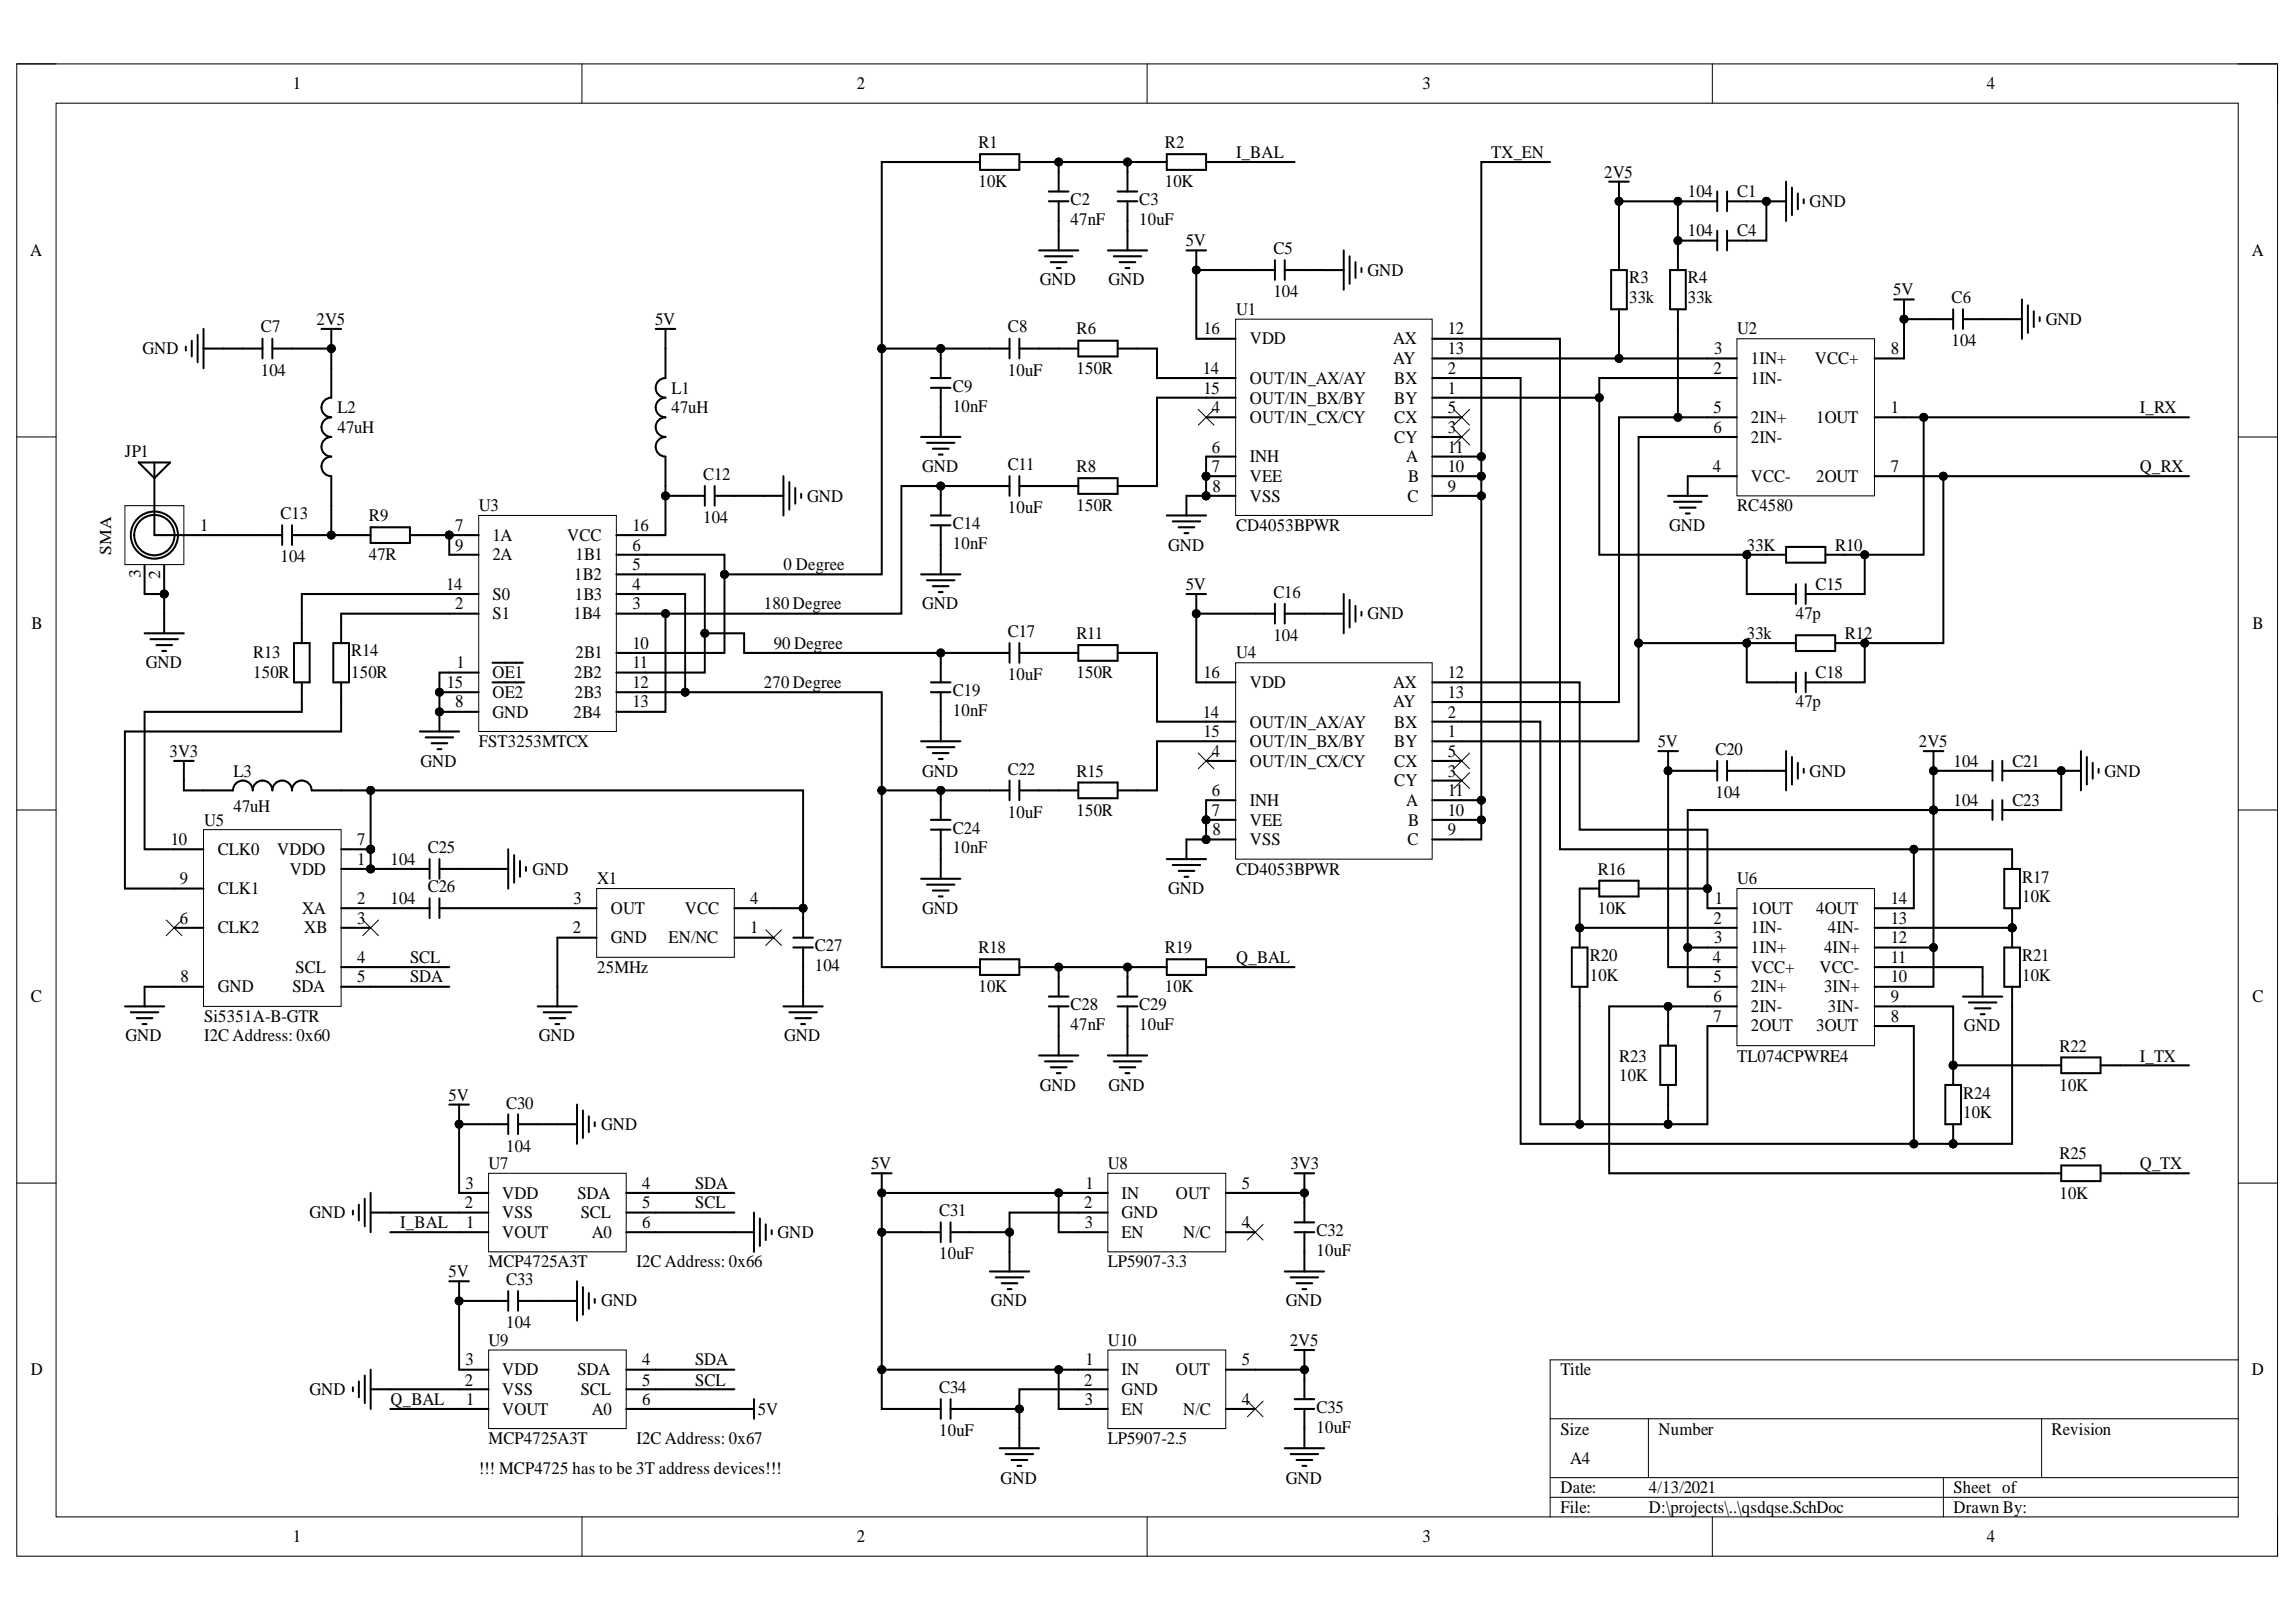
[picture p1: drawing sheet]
<svg xmlns="http://www.w3.org/2000/svg" width="297mm" height="210mm" viewBox="0 0 297 210" stroke-linecap="round" stroke-linejoin="round" font-family="sans-serif">
<defs><g id="words">
<g font-size="2.3">
<text x="37.9" y="11.6">1</text>
<text x="110.8" y="11.6">2</text>
<text x="184" y="11.6">3</text>
<text x="257" y="11.6">4</text>
<text x="126.6" y="19.2">R1</text>
<text x="150.7" y="19.2">R2</text>
<text x="159.9" y="20.5">I_BAL</text>
<text x="192.9" y="20.5">TX_EN</text>
<text x="207.5" y="23">2V5</text>
<text x="126.6" y="24.3">10K</text>
<text x="138.5" y="26.5">C2</text>
<text x="138.5" y="29.1">47nF</text>
<text x="147.4" y="26.5">C3</text>
<text x="147.4" y="29.1">10uF</text>
<text x="150.7" y="24.3">10K</text>
<text x="218.4" y="25.5">104</text>
<text x="224.7" y="25.5">C1</text>
<text x="234.1" y="26.8">GND</text>
<text x="3.9" y="33.1">A</text>
<text x="153.4" y="31.9">5V</text>
<text x="164.7" y="32.9">C5</text>
<text x="176.9" y="35.7">GND</text>
<text x="218.4" y="30.6">104</text>
<text x="224.7" y="30.6">C4</text>
<text x="291.3" y="33.1">A</text>
<text x="134.5" y="36.9">GND</text>
<text x="143.4" y="36.9">GND</text>
<text x="159.9" y="40.7">U1</text>
<text x="164.7" y="38.5">104</text>
<text x="210.8" y="36.7">R3</text>
<text x="210.8" y="39.2">33k</text>
<text x="218.4" y="36.7">R4</text>
<text x="218.4" y="39.2">33k</text>
<text x="244.9" y="38.2">5V</text>
<text x="252.5" y="39.2">C6</text>
<text x="18.4" y="45.8">GND</text>
<text x="33.8" y="43">C7</text>
<text x="41" y="42">2V5</text>
<text x="84.8" y="42">5V</text>
<text x="130.4" y="43">C8</text>
<text x="139.3" y="43.3">R6</text>
<text x="155.7" y="43.3">16</text>
<text x="161.7" y="44.5">VDD</text>
<text x="180.2" y="47.1">AY</text>
<text x="180.2" y="44.5">AX</text>
<text x="187.3" y="45.8">13</text>
<text x="187.3" y="43.3">12</text>
<text x="221.8" y="45.8">3</text>
<text x="224.7" y="43.3">U2</text>
<text x="226.5" y="47.1">1IN+</text>
<text x="234.8" y="47.1">VCC+</text>
<text x="244.6" y="45.8">8</text>
<text x="252.5" y="44.8">104</text>
<text x="264.7" y="42">GND</text>
<text x="33.8" y="48.6">104</text>
<text x="43.7" y="53.5">L2</text>
<text x="86.9" y="51">L1</text>
<text x="86.9" y="53.5">47uH</text>
<text x="123.3" y="50.7">C9</text>
<text x="123.3" y="53.3">10nF</text>
<text x="130.4" y="48.6">10uF</text>
<text x="139.3" y="48.4">150R</text>
<text x="155.6" y="48.4">14</text>
<text x="155.7" y="51">15</text>
<text x="156.8" y="53.5">4</text>
<text x="161.7" y="52.2">OUT/IN_BX/BY</text>
<text x="161.7" y="49.7">OUT/IN_AX/AY</text>
<text x="180.4" y="52.2">BY</text>
<text x="180.4" y="49.7">BX</text>
<text x="187.3" y="51">1</text>
<text x="187.3" y="48.4">2</text>
<text x="187.3" y="53.5">5</text>
<text x="221.7" y="48.4">2</text>
<text x="221.7" y="53.5">5</text>
<text x="226.5" y="49.7">1IN-</text>
<text x="244.6" y="53.5">1</text>
<text x="276.8" y="53.5">I_RX</text>
<text x="16.2" y="59.1">JP1</text>
<text x="43.7" y="56">47uH</text>
<text x="156.8" y="58.6">6</text>
<text x="161.7" y="54.8">OUT/IN_CX/CY</text>
<text x="161.7" y="59.8">INH</text>
<text x="180.4" y="57.3">CY</text>
<text x="180.4" y="54.8">CX</text>
<text x="181.9" y="59.8">A</text>
<text x="187.3" y="56">3</text>
<text x="187.3" y="58.6">11</text>
<text x="221.7" y="56">6</text>
<text x="226.5" y="57.3">2IN-</text>
<text x="226.5" y="54.8">2IN+</text>
<text x="235" y="54.8">1OUT</text>
<text x="91" y="62.1">C12</text>
<text x="104.4" y="64.9">GND</text>
<text x="119.3" y="61.1">GND</text>
<text x="130.4" y="60.9">C11</text>
<text x="139.3" y="61.1">R8</text>
<text x="156.8" y="61.1">7</text>
<text x="156.9" y="63.7">8</text>
<text x="161.7" y="62.4">VEE</text>
<text x="161.7" y="64.9">VSS</text>
<text x="182.1" y="64.9">C</text>
<text x="182.2" y="62.4">B</text>
<text x="187.3" y="61.1">10</text>
<text x="187.3" y="63.7">9</text>
<text x="221.6" y="61.1">4</text>
<text x="226.5" y="62.4">VCC-</text>
<text x="235" y="62.4">2OUT</text>
<text x="244.6" y="61.1">7</text>
<text x="276.8" y="61.1">Q_RX</text>
<text x="25.9" y="68.7">1</text>
<text x="36.3" y="67.2">C13</text>
<text x="47.7" y="67.5">R9</text>
<text x="58.9" y="68.7">7</text>
<text x="58.9" y="71.3">9</text>
<text x="61.9" y="66.2">U3</text>
<text x="63.7" y="70">1A</text>
<text x="73.4" y="70">VCC</text>
<text x="81.8" y="71.3">6</text>
<text x="81.8" y="68.7">16</text>
<text x="91" y="67.7">104</text>
<text x="123.3" y="68.5">C14</text>
<text x="123.3" y="71">10nF</text>
<text x="130.4" y="66.4">10uF</text>
<text x="139.3" y="66.2">150R</text>
<text x="151.1" y="71.3">GND</text>
<text x="159.9" y="68.7">CD4053BPWR</text>
<text x="215.9" y="68.7">GND</text>
<text x="224.7" y="66.2">RC4580</text>
<text x="226" y="71.3">33K</text>
<text x="237.4" y="71.3">R10</text>
<text x="36.3" y="72.8">104</text>
<text x="47.7" y="72.5">47R</text>
<text x="57.7" y="76.3">14</text>
<text x="63.7" y="77.6">S0</text>
<text x="63.7" y="72.5">2A</text>
<text x="74.3" y="75.1">1B2</text>
<text x="74.4" y="77.6">1B3</text>
<text x="74.5" y="72.5">1B1</text>
<text x="81.8" y="76.3">4</text>
<text x="81.8" y="73.8">5</text>
<text x="101.4" y="73.8">0 Degree</text>
<text x="153.4" y="76.3">5V</text>
<text x="164.7" y="77.3">C16</text>
<text x="234.9" y="76.3">C15</text>
<text x="4.1" y="81.4">B</text>
<text x="58.9" y="78.9">2</text>
<text x="63.7" y="80.1">S1</text>
<text x="74.2" y="80.1">1B4</text>
<text x="81.8" y="78.9">3</text>
<text x="81.8" y="83.9">10</text>
<text x="98.8" y="78.9">180 Degree</text>
<text x="100.1" y="83.9">90 Degree</text>
<text x="119.3" y="78.9">GND</text>
<text x="130.4" y="82.4">C17</text>
<text x="139.3" y="82.7">R11</text>
<text x="164.7" y="82.9">104</text>
<text x="176.9" y="80.1">GND</text>
<text x="226" y="82.7">33k</text>
<text x="232.3" y="80.1">47p</text>
<text x="238.7" y="82.7">R12</text>
<text x="291.4" y="81.4">B</text>
<text x="18.9" y="86.5">GND</text>
<text x="32.7" y="85.2">R13</text>
<text x="32.7" y="87.7">150R</text>
<text x="45.4" y="85">R14</text>
<text x="45.4" y="87.7">150R</text>
<text x="57.8" y="89">15</text>
<text x="59.1" y="86.5">1</text>
<text x="63.7" y="87.7">OE1</text>
<text x="74.3" y="87.7">2B2</text>
<text x="74.5" y="85.2">2B1</text>
<text x="81.8" y="89">12</text>
<text x="81.8" y="86.5">11</text>
<text x="98.8" y="89">270 Degree</text>
<text x="130.4" y="88">10uF</text>
<text x="139.3" y="87.7">150R</text>
<text x="155.7" y="87.7">16</text>
<text x="159.9" y="85.2">U4</text>
<text x="161.7" y="89">VDD</text>
<text x="180.2" y="89">AX</text>
<text x="187.3" y="87.7">12</text>
<text x="234.9" y="87.7">C18</text>
<text x="58.9" y="91.6">8</text>
<text x="63.7" y="92.9">GND</text>
<text x="63.7" y="90.3">OE2</text>
<text x="74.2" y="92.9">2B4</text>
<text x="74.4" y="90.3">2B3</text>
<text x="81.8" y="91.6">13</text>
<text x="123.3" y="90">C19</text>
<text x="123.3" y="92.6">10nF</text>
<text x="155.6" y="92.9">14</text>
<text x="155.7" y="95.4">15</text>
<text x="161.7" y="94.2">OUT/IN_AX/AY</text>
<text x="180.2" y="91.6">AY</text>
<text x="180.4" y="94.2">BX</text>
<text x="187.3" y="95.4">1</text>
<text x="187.3" y="92.9">2</text>
<text x="187.3" y="90.3">13</text>
<text x="232.3" y="91.6">47p</text>
<text x="21.9" y="98">3V3</text>
<text x="30.2" y="100.5">L3</text>
<text x="54.4" y="99.2">GND</text>
<text x="61.9" y="96.7">FST3253MTCX</text>
<text x="119.3" y="100.5">GND</text>
<text x="130.4" y="100.3">C22</text>
<text x="139.3" y="100.5">R15</text>
<text x="156.8" y="98">4</text>
<text x="161.7" y="99.2">OUT/IN_CX/CY</text>
<text x="161.7" y="96.7">OUT/IN_BX/BY</text>
<text x="180.4" y="96.7">BY</text>
<text x="180.4" y="101.8">CY</text>
<text x="180.4" y="99.2">CX</text>
<text x="187.3" y="100.5">3</text>
<text x="187.3" y="98">5</text>
<text x="214.5" y="96.7">5V</text>
<text x="221.9" y="97.7">C20</text>
<text x="234.1" y="100.5">GND</text>
<text x="248.2" y="96.7">2V5</text>
<text x="252.7" y="99.2">104</text>
<text x="260.3" y="99.2">C21</text>
<text x="272.3" y="100.5">GND</text>
<text x="26.4" y="106.9">U5</text>
<text x="30.2" y="105.1">47uH</text>
<text x="123.3" y="107.9">C24</text>
<text x="130.4" y="105.8">10uF</text>
<text x="139.3" y="105.6">150R</text>
<text x="156.8" y="103">6</text>
<text x="156.8" y="105.6">7</text>
<text x="161.7" y="104.3">INH</text>
<text x="161.7" y="106.9">VEE</text>
<text x="181.9" y="104.3">A</text>
<text x="182.2" y="106.9">B</text>
<text x="187.3" y="103">11</text>
<text x="187.3" y="105.6">10</text>
<text x="221.9" y="103.3">104</text>
<text x="252.7" y="104.3">104</text>
<text x="260.3" y="104.3">C23</text>
<text x="22.1" y="109.4">10</text>
<text x="28.2" y="110.7">CLK0</text>
<text x="35.9" y="110.7">VDDO</text>
<text x="37.5" y="113.2">VDD</text>
<text x="46.2" y="111.9">1</text>
<text x="46.2" y="109.4">7</text>
<text x="50.5" y="111.9">104</text>
<text x="55.3" y="110.4">C25</text>
<text x="68.9" y="113.2">GND</text>
<text x="123.3" y="110.4">10nF</text>
<text x="156.9" y="108.1">8</text>
<text x="159.9" y="113.2">CD4053BPWR</text>
<text x="161.7" y="109.4">VSS</text>
<text x="182.1" y="109.4">C</text>
<text x="187.3" y="108.1">9</text>
<text x="206.7" y="113.2">R16</text>
<text x="23.3" y="114.5">9</text>
<text x="23.3" y="119.5">6</text>
<text x="28.2" y="115.7">CLK1</text>
<text x="39.1" y="118.3">XA</text>
<text x="46.2" y="117">2</text>
<text x="46.2" y="119.5">3</text>
<text x="50.5" y="117">104</text>
<text x="55.3" y="115.5">C26</text>
<text x="74.2" y="117">3</text>
<text x="77.2" y="114.5">X1</text>
<text x="79" y="118.3">OUT</text>
<text x="88.6" y="118.3">VCC</text>
<text x="97" y="117">4</text>
<text x="119.3" y="118.3">GND</text>
<text x="151.1" y="115.7">GND</text>
<text x="206.7" y="118.3">10K</text>
<text x="221.7" y="119.5">2</text>
<text x="221.8" y="117">1</text>
<text x="224.7" y="114.5">U6</text>
<text x="226.5" y="118.3">1OUT</text>
<text x="235" y="118.3">4OUT</text>
<text x="244.6" y="117">14</text>
<text x="244.6" y="119.5">13</text>
<text x="261.6" y="114.2">R17</text>
<text x="261.6" y="116.7">10K</text>
<text x="28.2" y="120.8">CLK2</text>
<text x="38.2" y="125.9">SCL</text>
<text x="39.3" y="120.8">XB</text>
<text x="46.2" y="124.6">4</text>
<text x="53.1" y="124.6">SCL</text>
<text x="74.1" y="120.8">2</text>
<text x="77.2" y="125.9">25MHz</text>
<text x="79" y="122.1">GND</text>
<text x="86.5" y="122.1">EN/NC</text>
<text x="97" y="120.8">1</text>
<text x="105.4" y="123.1">C27</text>
<text x="105.4" y="125.6">104</text>
<text x="126.6" y="123.3">R18</text>
<text x="150.7" y="123.3">R19</text>
<text x="159.9" y="124.6">Q_BAL</text>
<text x="205.7" y="124.4">R20</text>
<text x="221.6" y="124.6">4</text>
<text x="221.8" y="122.1">3</text>
<text x="226.5" y="120.8">1IN-</text>
<text x="226.5" y="123.3">1IN+</text>
<text x="226.5" y="125.9">VCC+</text>
<text x="235.4" y="125.9">VCC-</text>
<text x="236" y="123.3">4IN+</text>
<text x="236.5" y="120.8">4IN-</text>
<text x="244.6" y="122.1">12</text>
<text x="244.6" y="124.6">11</text>
<text x="261.6" y="124.4">R21</text>
<text x="4" y="129.7">C</text>
<text x="23.4" y="127.1">8</text>
<text x="28.2" y="128.4">GND</text>
<text x="37.8" y="128.4">SDA</text>
<text x="46.2" y="127.1">5</text>
<text x="53.1" y="127.1">SDA</text>
<text x="126.6" y="128.4">10K</text>
<text x="138.5" y="130.7">C28</text>
<text x="147.4" y="130.7">C29</text>
<text x="150.7" y="128.4">10K</text>
<text x="205.7" y="126.9">10K</text>
<text x="221.7" y="127.1">5</text>
<text x="221.7" y="129.7">6</text>
<text x="226.5" y="128.4">2IN+</text>
<text x="226.5" y="130.9">2IN-</text>
<text x="236" y="128.4">3IN+</text>
<text x="236.5" y="130.9">3IN-</text>
<text x="244.6" y="127.1">10</text>
<text x="244.6" y="129.7">9</text>
<text x="261.6" y="126.9">10K</text>
<text x="291.4" y="129.7">C</text>
<text x="16.2" y="134.7">GND</text>
<text x="26.4" y="132.2">Si5351A-B-GTR</text>
<text x="26.4" y="134.7">I2C Address: 0x60</text>
<text x="69.7" y="134.7">GND</text>
<text x="101.4" y="134.7">GND</text>
<text x="138.5" y="133.2">47nF</text>
<text x="147.4" y="133.2">10uF</text>
<text x="209.5" y="137.4">R23</text>
<text x="221.7" y="132.2">7</text>
<text x="224.7" y="137.4">TL074CPWRE4</text>
<text x="226.5" y="133.5">2OUT</text>
<text x="235" y="133.5">3OUT</text>
<text x="244.6" y="132.2">8</text>
<text x="254.1" y="133.5">GND</text>
<text x="266.4" y="136.1">R22</text>
<text x="276.8" y="137.4">I_TX</text>
<text x="58" y="142.4">5V</text>
<text x="65.5" y="143.5">C30</text>
<text x="134.5" y="141.2">GND</text>
<text x="143.4" y="141.2">GND</text>
<text x="209.5" y="139.9">10K</text>
<text x="254" y="142.2">R24</text>
<text x="266.4" y="141.2">10K</text>
<text x="65.5" y="149">104</text>
<text x="77.8" y="146.2">GND</text>
<text x="254" y="144.7">10K</text>
<text x="60.2" y="153.9">3</text>
<text x="63.2" y="151.3">U7</text>
<text x="65" y="155.1">VDD</text>
<text x="74.7" y="155.1">SDA</text>
<text x="83.1" y="153.9">4</text>
<text x="89.9" y="153.9">SDA</text>
<text x="112.7" y="151.3">5V</text>
<text x="140.5" y="153.9">1</text>
<text x="143.3" y="151.3">U8</text>
<text x="145.1" y="155.1">IN</text>
<text x="152.1" y="155.1">OUT</text>
<text x="160.7" y="153.9">5</text>
<text x="166.9" y="151.3">3V3</text>
<text x="266.4" y="150.1">R25</text>
<text x="266.4" y="155.1">10K</text>
<text x="276.8" y="151.3">Q_TX</text>
<text x="40" y="157.7">GND</text>
<text x="51.8" y="158.9">I_BAL</text>
<text x="60.2" y="156.4">2</text>
<text x="60.3" y="158.9">1</text>
<text x="65" y="160.2">VOUT</text>
<text x="65" y="157.7">VSS</text>
<text x="75.1" y="157.7">SCL</text>
<text x="76.6" y="160.2">A0</text>
<text x="83.1" y="158.9">6</text>
<text x="83.1" y="156.4">5</text>
<text x="89.9" y="156.4">SCL</text>
<text x="100.6" y="160.2">GND</text>
<text x="121.5" y="157.4">C31</text>
<text x="140.3" y="156.4">2</text>
<text x="140.4" y="158.9">3</text>
<text x="145.1" y="157.7">GND</text>
<text x="145.1" y="160.2">EN</text>
<text x="153.1" y="160.2">N/C</text>
<text x="160.7" y="158.9">4</text>
<text x="170.3" y="159.9">C32</text>
<text x="58" y="165.3">5V</text>
<text x="63.2" y="164">MCP4725A3T</text>
<text x="65.5" y="166.3">C33</text>
<text x="82.3" y="164">I2C Address: 0x66</text>
<text x="121.5" y="163">10uF</text>
<text x="143.3" y="164">LP5907-3.3</text>
<text x="170.3" y="162.5">10uF</text>
<text x="65.5" y="171.9">104</text>
<text x="77.8" y="169.1">GND</text>
<text x="128.2" y="169.1">GND</text>
<text x="166.3" y="169.1">GND</text>
<text x="4" y="177.9">D</text>
<text x="60.2" y="179.3">2</text>
<text x="60.2" y="176.7">3</text>
<text x="63.2" y="174.1">U9</text>
<text x="65" y="177.9">VDD</text>
<text x="74.7" y="177.9">SDA</text>
<text x="83.1" y="179.3">5</text>
<text x="83.1" y="176.7">4</text>
<text x="89.9" y="179.3">SCL</text>
<text x="89.9" y="176.7">SDA</text>
<text x="140.3" y="179.3">2</text>
<text x="140.5" y="176.7">1</text>
<text x="143.3" y="174.1">U10</text>
<text x="145.1" y="177.9">IN</text>
<text x="152.1" y="177.9">OUT</text>
<text x="160.7" y="176.7">5</text>
<text x="166.8" y="174.1">2V5</text>
<text x="201.9" y="177.9">Title</text>
<text x="291.3" y="177.9">D</text>
<text x="40" y="180.6">GND</text>
<text x="50.5" y="181.8">Q_BAL</text>
<text x="60.3" y="181.8">1</text>
<text x="65" y="183.1">VOUT</text>
<text x="65" y="180.6">VSS</text>
<text x="75.1" y="180.6">SCL</text>
<text x="76.6" y="183.1">A0</text>
<text x="83.1" y="181.8">6</text>
<text x="98.1" y="183.1">5V</text>
<text x="121.5" y="180.3">C34</text>
<text x="121.5" y="185.9">10uF</text>
<text x="140.4" y="181.8">3</text>
<text x="145.1" y="180.6">GND</text>
<text x="145.1" y="183.1">EN</text>
<text x="153.1" y="183.1">N/C</text>
<text x="160.7" y="181.8">4</text>
<text x="170.3" y="182.9">C35</text>
<text x="170.3" y="185.4">10uF</text>
<text x="201.9" y="185.6">Size</text>
<text x="214.6" y="185.6">Number</text>
<text x="265.4" y="185.6">Revision</text>
<text x="61.9" y="190.7">!!! MCP4725 has to be 3T address devices!!!</text>
<text x="63.2" y="186.9">MCP4725A3T</text>
<text x="82.3" y="186.9">I2C Address: 0x67</text>
<text x="129.5" y="192">GND</text>
<text x="143.3" y="186.9">LP5907-2.5</text>
<text x="166.3" y="192">GND</text>
<text x="203.1" y="189.4">A4</text>
<text x="201.9" y="193.2">Date:</text>
<text x="201.9" y="195.8">File:</text>
<text x="213.3" y="193.2">4/13/2021</text>
<text x="213.3" y="195.8">D:\projects\..\qsdqse.SchDoc</text>
<text x="252.7" y="193.2">Sheet of</text>
<text x="252.7" y="195.8">Drawn By:</text>
<text x="37.9" y="199.6">1</text>
<text x="110.8" y="199.6">2</text>
<text x="184" y="199.6">3</text>
<text x="257" y="199.6">4</text>
</g>
<g font-size="2.2">
<text x="14.4" y="71.8" transform="rotate(-90 14.4 71.8)">SMA</text>
<text x="18.2" y="74.8" transform="rotate(-90 18.2 74.8)">3</text>
<text x="20.7" y="74.9" transform="rotate(-90 20.7 74.9)">2</text>
</g>
</g></defs>
<path d="M2.2 8.3h292.5v193.1h-292.5z" fill="none" stroke="#000" stroke-width=".13"/>
<path d="M7.3 13.4h282.3v182.9h-282.3z" fill-rule="evenodd" fill="#fff"/>
<g fill="none" stroke="#000" stroke-width=".13">
<path d="M2.2 8.3h5.1M7.3 13.4h282.3v182.9h-282.3zM75.3 8.3v5M148.4 8.3v5M221.5 8.3v5.1M289.6 8.3h5.1v5.1M2.2 56.5h5.1M289.6 56.6h5.1M2.2 104.8h5.1M289.6 104.8h5.1M2.2 153.1h5.1M289.6 153.1h5.1"/>
<path d="M289.6 176h-89.1v20.3M75.3 196.3v5.1M148.4 196.3v5.1M200.5 183.6h89.1M200.5 191.2h89.1M200.5 193.8h89.1M213.3 183.6v7.6M221.5 196.3v5.1M251.4 191.2v5.1M264.1 183.6v7.6M294.7 196.3v5.1"/>
<circle cx="58.1" cy="69.2" r=".51"/>
</g>
<circle cx="58.1" cy="69.2" r=".51" fill="#000"/>
<path d="M61.9 66.7h17.8v28h-17.8z" fill-rule="evenodd" fill="#fff"/>
<g fill="none" stroke="#000" stroke-width=".13">
<path d="M61.9 66.7h17.8v28h-17.8z"/>
<circle cx="21.2" cy="76.9" r=".51"/>
<circle cx="58.1" cy="69.2" r=".51"/>
</g>
<g fill="none" stroke="#000" stroke-width=".26">
<path d="M42.9 47.6v3.9a1.27 1.27 0 0 0-1.3 1.2 1.27 1.27 0 0 0 1.3 1.3 1.27 1.27 0 0 0-1.3 1.3 1.27 1.27 0 0 0 1.3 1.2 1.27 1.27 0 0 0-1.3 1.3 1.27 1.27 0 0 0 1.3 1.3 1.27 1.27 0 0 0-1.3 1.3 1.27 1.27 0 0 0 1.3 1.2v3.8M18.7 71.8v5.1M21.2 71.8v5.1M34 69.2h2.5M36.5 68v2.5M37.8 69.2h2.5M37.8 68v2.5M45.4 69.2h2.5M47.9 68.2h5.1v2.1h-5.1zM53 69.2h2.6M58.1 79.4h3.8M58.1 76.9h3.8"/>
<path d="M58.1 71.8h3.8M58.1 69.2h3.8M79.7 79.4h3.9M79.7 76.9h3.9M79.7 74.3h3.9M79.7 71.8h3.9M79.7 69.2h3.9M58.1 87h3.8M58.1 92.1h3.8M58.1 89.6h3.8M63.7 85.8h3.9M63.7 88.3h4.1"/>
<path d="M79.7 87h3.9M79.7 92.1h3.9M79.7 89.6h3.9M79.7 84.5h3.9"/>
</g>
<g fill="#000">
<circle cx="21.2" cy="76.9" r=".51"/>
<circle cx="58.1" cy="69.2" r=".51"/>
</g>
<path d="M16.2 65.4h7.6v7.7h-7.6z" fill-rule="evenodd" fill="#fff"/>
<path d="M16.2 65.4h7.6v7.7h-7.6z" fill="none" stroke="#000" stroke-width=".13"/>
<circle cx="20" cy="69.2" r="3.1" fill="#fff"/>
<g fill="none" stroke="#000" stroke-width=".26">
<path d="M17.9 59.8h4.1l-2 2.1zM20 59.8v9.4h8.9M24 44.9v.5M24.8 44.1v2M25.6 43.3v3.6M26.3 45.1h2.6M26.3 42.6v5M31.4 45.1h2.6M34 43.8v2.6M35.2 45.1h2.6M35.2 43.8v2.6M84.8 42.6h2.6"/>
<path d="M86.1 42.6v6.3a1.27 1.27 0 0 0-1.3 1.3 1.27 1.27 0 0 0 1.3 1.3 1.27 1.27 0 0 0-1.3 1.2 1.27 1.27 0 0 0 1.3 1.3 1.27 1.27 0 0 0-1.3 1.3 1.27 1.27 0 0 0 1.3 1.2 1.27 1.27 0 0 0-1.3 1.3 1.27 1.27 0 0 0 1.3 1.3v3.8M21.2 79.4v2.6M88.6 64.2h2.6M91.2 62.9v2.5M92.5 64.2h2.5M92.5 62.9v2.5M98.8 64.2h2.6M101.4 61.6v5.1M102.1 62.4v3.5M102.9 63.2v2M103.6 63.9v.5M18.7 82h5.1"/>
<path d="M19.5 82.7h3.5M20.2 83.5h2.1M21 84.2h.5"/>
<circle cx="20" cy="69.2" r="3.1"/>
<circle cx="20" cy="69.3" r="2.61"/>
</g>
<g fill="#000">
<circle cx="47.9" cy="112.4" r=".51"/>
<circle cx="47.9" cy="109.9" r=".51"/>
</g>
<g fill="none" stroke="#000" stroke-width=".13">
<circle cx="47.9" cy="112.4" r=".51"/>
<circle cx="47.9" cy="109.9" r=".51"/>
</g>
<path d="M26.3 107.4h17.8v22.8h-17.8z" fill-rule="evenodd" fill="#fff"/>
<g fill="none" stroke="#000" stroke-width=".13">
<path d="M21.5 119.1l2 2M23.5 119.1l-2 2M26.3 107.4h17.8v22.8h-17.8z"/>
<circle cx="156" cy="64.2" r=".51"/>
<circle cx="156" cy="61.6" r=".51"/>
<circle cx="47.9" cy="112.4" r=".51"/>
<circle cx="47.9" cy="109.9" r=".51"/>
</g>
<g fill="none" stroke="#000" stroke-width=".26">
<path d="M126.8 20h5.1v2h-5.1zM150.9 20h5.1v2h-5.1zM124.2 21h2.6M131.9 21h2.5M134.4 32.4h5.1M135.2 33.2h3.5M135.7 26h2.5M135.7 24.8h2.5M135.9 33.9h2.1M136.7 34.7h.5M137 22.2v2.6M137 26v2.6"/>
<path d="M137 29.9v2.5M143.3 32.4h5.1M144.1 33.2h3.5M144.6 26h2.5M144.6 24.8h2.5M144.8 33.9h2.1M145.6 34.7h.5M145.9 22.2v2.6M145.9 26v2.6M145.9 29.9v2.5M148.4 21h2.5M156 21h2.6"/>
<path d="M119.2 56.5h5M119.9 57.3h3.6M120.4 50.2h2.6M120.4 48.9h2.6M120.7 58.1h2M121.4 58.8h.6M121.7 46.4v2.5M121.7 50.2v2.5M121.7 54v2.5M128.1 45.1h2.5M130.6 43.8v2.6M131.9 43.8v2.6"/>
<path d="M131.9 45.1h2.5M137 45.1h2.5M139.5 44.1h5.1v2h-5.1zM144.6 45.1h2.5M119.2 74.3h5M119.9 75.1h3.6M120.4 68h2.6M120.4 66.7h2.6M120.7 75.9h2M121.4 76.6h.6M121.7 64.2v2.5M121.7 68v2.5"/>
<path d="M121.7 71.8v2.5M128.1 62.9h2.5M130.6 61.6v2.6M131.9 61.6v2.6M131.9 62.9h2.5M137 62.9h2.5M139.5 61.9h5.1v2h-5.1zM144.6 62.9h2.5M119.2 95.9h5M119.9 96.7h3.6M120.4 89.6h2.6M120.4 88.3h2.6"/>
<path d="M120.7 97.5h2M121.4 98.2h.6M121.7 85.8v2.5M121.7 89.6v2.5M121.7 93.4v2.5M128.1 84.5h2.5M130.6 83.2v2.6M131.9 83.2v2.6M131.9 84.5h2.5M137 84.5h2.5M139.5 83.5h5.1v2h-5.1zM144.6 84.5h2.5"/>
<path d="M22.5 109.9h3.8M22.5 115h3.8M44.1 112.4h3.8M44.1 117.5h3.8M44.1 109.9h3.8M53 112.4h2.6M55.6 111.2v2.5M56.9 112.4h2.5M56.9 111.2v2.5M63.2 112.4h2.6M65.8 109.9v5.1M66.5 110.7v3.5"/>
<path d="M67.3 111.4v2.1M68 112.2v.5M119.2 113.7h5M119.9 114.5h3.6M120.4 107.4h2.6M120.4 106.1h2.6M120.7 115.2h2M121.4 116h.6M121.7 103.6v2.5M121.7 107.4v2.5M121.7 111.2v2.5M128.1 102.3h2.5"/>
<path d="M130.6 101v2.6M131.9 101v2.6M131.9 102.3h2.5M137 102.3h2.5M139.5 101.3h5.1v2h-5.1zM144.6 102.3h2.5M16.2 130.2h5M16.9 131h3.6M17.7 131.8h2M18.4 132.5h.6M18.7 127.7v2.5M22.5 120.1h3.8"/>
<path d="M22.5 127.7h3.8M44.1 120.1h3.8M44.1 125.2h3.8M44.1 127.7h3.8M124.2 125.2h2.6M126.8 124.1h5.1v2.1h-5.1zM131.9 125.2h2.5M134.4 136.6h5.1M135.2 137.4h3.5M135.7 130.2h2.5M135.7 129h2.5M135.9 138.1h2.1"/>
<path d="M136.7 138.9h.5M137 126.4v2.6M137 130.2v2.6M137 134v2.6M143.3 136.6h5.1M144.1 137.4h3.5M144.6 130.2h2.5M144.6 129h2.5M144.8 138.1h2.1M145.6 138.9h.5M145.9 126.4v2.6M145.9 130.2v2.6"/>
<path d="M145.9 134v2.6M148.4 125.2h2.5M150.9 124.1h5.1v2.1h-5.1zM156 125.2h2.6"/>
</g>
<g fill="#000">
<circle cx="156" cy="64.2" r=".51"/>
<circle cx="156" cy="61.6" r=".51"/>
<circle cx="47.9" cy="112.4" r=".51"/>
<circle cx="47.9" cy="109.9" r=".51"/>
</g>
<path d="M159.9 41.3h25.4v25.4h-25.4z" fill-rule="evenodd" fill="#fff"/>
<g fill="none" stroke="#000" stroke-width=".13">
<path d="M155 53l2.1 2M157.1 53l-2.1 2M159.9 41.3h25.4v25.4h-25.4z"/>
<circle cx="156" cy="64.2" r=".51"/>
<circle cx="156" cy="61.6" r=".51"/>
<circle cx="156" cy="106.1" r=".51"/>
<circle cx="156" cy="108.6" r=".51"/>
</g>
<g fill="none" stroke="#000" stroke-width=".26">
<path d="M162.4 34.9h2.5M164.9 33.7v2.5M166.2 34.9h2.6M166.2 33.7v2.5M171.3 35h2.5M173.8 32.4v5.1M174.6 33.2v3.5M175.4 33.9v2.1M176.1 34.7v.5M156 51.5h3.9M156 48.9h3.9M156 54h3.9"/>
<path d="M156 59.1h3.9M156 43.8h3.9M185.3 51.5h3.8M185.3 48.9h3.8M185.3 56.6h3.8M185.3 54h3.8M185.3 59.1h3.8M185.3 43.8h3.8M185.3 46.4h3.8M150.9 66.7h5.1M151.7 67.5h3.6M152.5 68.2h2"/>
<path d="M153.2 69h.5M153.5 64.2v2.5M156 61.6h3.9M156 64.2h3.9M185.3 61.6h3.8M185.3 64.2h3.8"/>
</g>
<g fill="#000">
<circle cx="156" cy="64.2" r=".51"/>
<circle cx="156" cy="61.6" r=".51"/>
<circle cx="156" cy="106.1" r=".51"/>
<circle cx="156" cy="108.6" r=".51"/>
</g>
<path d="M159.9 85.8h25.4v25.4h-25.4z" fill-rule="evenodd" fill="#fff"/>
<g fill="none" stroke="#000" stroke-width=".13">
<path d="M155 97.5l2.1 2M157.1 97.5l-2.1 2M159.9 85.8h25.4v25.4h-25.4z"/>
<circle cx="154.8" cy="34.9" r=".51"/>
<circle cx="154.8" cy="79.4" r=".51"/>
<circle cx="156" cy="106.1" r=".51"/>
<circle cx="156" cy="108.6" r=".51"/>
</g>
<g fill="none" stroke="#000" stroke-width=".26">
<path d="M153.5 32.4h2.5M154.8 32.4v2.5M153.5 76.9h2.5M154.8 76.9v2.5M162.4 79.4h2.5M164.9 78.1v2.6M166.2 79.4h2.6M166.2 78.1v2.6M171.3 79.4h2.5M173.8 76.9v5.1M174.6 77.6v3.6M175.4 78.4v2"/>
<path d="M176.1 79.2v.5M156 95.9h3.9M156 93.4h3.9M156 98.5h3.9M156 88.3h3.9M185.3 95.9h3.8M185.3 93.4h3.8M185.3 98.5h3.8M185.3 88.3h3.8M185.3 90.9h3.8M150.9 111.2h5.1M151.7 111.9h3.6"/>
<path d="M152.5 112.7h2M153.2 113.5h.5M153.5 108.6v2.6M156 103.6h3.9M156 106.1h3.9M156 108.6h3.9M185.3 101h3.8M185.3 103.6h3.8M185.3 108.6h3.8M185.3 106.1h3.8"/>
</g>
<g fill="#000">
<circle cx="154.8" cy="34.9" r=".51"/>
<circle cx="154.8" cy="79.4" r=".51"/>
<circle cx="156" cy="106.1" r=".51"/>
<circle cx="156" cy="108.6" r=".51"/>
</g>
<path d="M224.7 43.8h17.8v20.4h-17.8z" fill-rule="evenodd" fill="#fff"/>
<g fill="none" stroke="#000" stroke-width=".13">
<path d="M188.1 53l2 2M188.1 55.5l2 2.1M190.1 53l-2 2M190.1 55.5l-2 2.1M224.7 43.8h17.8v20.4h-17.8zM188.1 97.5l2 2M190.1 97.5l-2 2M188.1 100l2 2M190.1 100l-2 2"/>
<circle cx="209.4" cy="26.1" r=".51"/>
<circle cx="246.3" cy="41.3" r=".51"/>
</g>
<g fill="none" stroke="#000" stroke-width=".26">
<path d="M208.2 23.5h2.5M208.4 35h2.1v5h-2.1zM209.5 23.5v2.6M209.5 32.4v2.6M216.1 35h2v5h-2zM217.1 32.4v2.6M245 38.8h2.6M246.3 38.8v2.5M261.6 38.8v5M262.4 39.5v3.6M209.5 40v2.6M217.1 40v2.6"/>
<path d="M220.9 54h3.8M220.9 48.9h3.8M220.9 46.4h3.8M220.9 56.6h3.8M242.5 54h3.8M242.5 46.4h3.8M250.1 41.3h2.6M252.7 40v2.6M254 41.3h2.5M254 40v2.6M259 41.3h2.6M263.1 40.3v2"/>
<path d="M263.9 41v.6M215.8 64.2h5.1M216.6 64.9h3.5M217.3 65.7h2.1M218.1 66.5h.5M218.3 61.6v2.6M220.9 61.6h3.8M228.5 71.8h2.6M229.8 76.9h2.5M231.1 70.8h5.1v2h-5.1zM232.3 75.6v2.6M233.6 75.6v2.6"/>
<path d="M233.6 76.9h2.6M236.2 71.8h2.5M242.5 61.6h3.8M22.5 98.5h2.6M23.8 98.5v2.5M229.8 83.2h2.5M229.8 88.3h2.5M232.3 82.2h5.1v2h-5.1zM232.3 87v2.6M233.6 88.3h2.6M233.6 87v2.6M237.4 83.2h2.6"/>
<path d="M26.3 102.3h3.8a1.27 1.27 0 0 1 1.3-1.3 1.27 1.27 0 0 1 1.3 1.3 1.27 1.27 0 0 1 1.3-1.3 1.27 1.27 0 0 1 1.2 1.3 1.27 1.27 0 0 1 1.3-1.3 1.27 1.27 0 0 1 1.3 1.3 1.27 1.27 0 0 1 1.2-1.3 1.27 1.27 0 0 1 1.3 1.3h3.8"/>
</g>
<g fill="#000">
<circle cx="209.4" cy="26.1" r=".51"/>
<circle cx="246.3" cy="41.3" r=".51"/>
</g>
<path d="M224.7 115h17.8v20.3h-17.8z" fill-rule="evenodd" fill="#fff"/>
<g fill="none" stroke="#000" stroke-width=".13">
<path d="M46.9 119.1l2.1 2M49 119.1l-2.1 2M224.7 115h17.8v20.3h-17.8z"/>
<circle cx="228.5" cy="26.1" r=".51"/>
<circle cx="215.8" cy="99.7" r=".51"/>
<circle cx="250.1" cy="99.7" r=".51"/>
<circle cx="266.7" cy="99.7" r=".51"/>
<circle cx="204.4" cy="120.1" r=".51"/>
<circle cx="252.7" cy="137.9" r=".51"/>
<circle cx="260.3" cy="120.1" r=".51"/>
<circle cx="59.4" cy="145.5" r=".51"/>
<circle cx="252.7" cy="148" r=".51"/>
<circle cx="59.4" cy="168.4" r=".51"/>
</g>
<g fill="none" stroke="#000" stroke-width=".26">
<path d="M219.6 26.1h2.6M219.6 31.1h2.6M222.2 24.8v2.5M222.2 29.9v2.5M223.4 24.8v2.5M223.4 29.9v2.5M223.4 26.1h2.6M223.4 31.1h2.6M228.5 26.1h2.6M231.1 23.5v5.1M231.8 24.3v3.5M232.6 25v2.1"/>
<path d="M233.4 25.8v.5M214.5 97.2h2.6M215.8 97.2v2.6M219.6 99.8h2.6M222.2 98.5v2.5M223.4 99.8h2.6M223.4 98.5v2.5M228.5 99.8h2.6M231.1 97.2v5.1M231.8 98v3.5M232.6 98.7v2.1M233.4 99.5v.5"/>
<path d="M248.9 97.2h2.5M250.1 97.2v2.6M255.2 99.8h2.6M257.8 98.5v2.5M259 99.8h2.6M259 98.5v2.5M266.7 99.8h2.5M269.2 97.2v5.1M270 98v3.5M270.7 98.7v2.1M271.5 99.5v.5M204.4 115h2.5"/>
<path d="M206.9 114h5.1v2h-5.1zM212 115h2.5M220.9 117.5h3.8M242.5 117.5h3.8M255.2 104.8h2.6M257.8 103.6v2.5M259 103.6v2.5M259 104.8h2.6M259.3 112.5h2v5h-2zM260.3 109.9v2.6M260.3 117.5v5.1M203.3 122.6h2.1v5.1h-2.1z"/>
<path d="M204.4 120.1v2.5M204.4 127.7v2.5M214.8 135.3h2v5.1h-2zM215.8 132.8v2.5M220.9 120.1h3.8M220.9 122.6h3.8M220.9 125.2h3.8M220.9 127.7h3.8M220.9 130.2h3.8M220.9 132.8h3.8M242.5 120.1h3.8M242.5 122.6h3.8"/>
<path d="M242.5 125.2h3.8M242.5 127.7h3.8M242.5 130.2h3.8M242.5 132.8h3.8M252.7 137.9v2.5M254 129h5M254.7 129.7h3.6M255.5 130.5h2M256.2 131.3h.6M256.5 126.4v2.6M259.3 122.6h2v5.1h-2zM260.3 127.7v2.5"/>
<path d="M264.1 137.9h2.6M266.7 136.8h5.1v2.1h-5.1zM271.8 137.9h2.5M45.7 156.7v.5M46.4 155.9v2M47.2 155.1v3.6M47.9 154.4v5.1M47.9 156.9h2.6M58.1 142.9h2.6M59.4 142.9v2.6M63.2 145.5h2.6M65.8 144.2v2.6"/>
<path d="M67 145.5h2.6M67 144.2v2.6M72.1 145.5h2.6M74.7 142.9v5.1M75.4 143.7v3.6M76.2 144.5v2M76.9 145.2v.5M215.8 140.4v2.5M251.7 140.4h2v5.1h-2zM252.7 145.5v2.5M264.1 151.8h2.6M266.7 150.8h5.1v2.1h-5.1z"/>
<path d="M271.8 151.8h2.5M45.7 179.5v.5M46.4 178.8v2M47.2 178v3.6M48 177.3v5M48 179.8h2.5M58.1 165.8h2.6M59.4 165.8v2.6M63.2 168.4h2.6M65.8 167.1v2.5M67 167.1v2.5M67 168.4h2.6"/>
<path d="M72.1 168.4h2.6M74.7 165.8v5.1M75.4 166.6v3.5M76.2 167.3v2.1M76.9 168.1v.5"/>
</g>
<g fill="#000">
<circle cx="228.5" cy="26.1" r=".51"/>
<circle cx="215.8" cy="99.7" r=".51"/>
<circle cx="250.1" cy="99.7" r=".51"/>
<circle cx="266.7" cy="99.7" r=".51"/>
<circle cx="204.4" cy="120.1" r=".51"/>
<circle cx="252.7" cy="137.9" r=".51"/>
<circle cx="260.3" cy="120.1" r=".51"/>
<circle cx="59.4" cy="145.5" r=".51"/>
<circle cx="252.7" cy="148" r=".51"/>
<circle cx="59.4" cy="168.4" r=".51"/>
</g>
<path d="M77.2 115h17.8v8.9h-17.8z" fill-rule="evenodd" fill="#fff"/>
<g fill="none" stroke="#000" stroke-width=".13">
<path d="M77.2 115h17.8v8.9h-17.8zM99.1 120.3l2 2.1M101.1 120.3l-2 2.1"/>
<circle cx="56.8" cy="92.1" r=".51"/>
</g>
<g fill="none" stroke="#000" stroke-width=".26">
<path d="M38 83.2h2.1v5.1h-2.1zM39 80.7v2.5M39 88.3v2.5M43.1 83.2h2v5.1h-2zM44.1 80.7v2.5M44.1 88.3v2.5M54.3 94.7h5.1M55.1 95.4h3.5M55.8 96.2h2.1M56.6 97h.5M56.9 92.1v2.6M53 117.5h2.6"/>
<path d="M55.6 116.3v2.5M56.9 117.5h2.5M56.9 116.3v2.5M72.1 117.5h5.1M95 117.5h5.1M103.9 118.8v2.5M69.6 130.2h5.1M70.3 131h3.6M71.1 131.8h2M71.9 132.5h.5M72.1 121.3h5.1M72.1 127.7v2.5"/>
<path d="M95 121.3h5.1M101.4 130.2h5M102.1 131h3.6M102.6 121.3h2.6M102.6 122.6h2.6M102.9 131.8h2M103.6 132.5h.6M103.9 122.6v2.6M103.9 127.7v2.5"/>
</g>
<circle cx="56.8" cy="92.1" r=".51" fill="#000"/>
<path d="M143.3 174.7h15.3v10.2h-15.3z" fill-rule="evenodd" fill="#fff"/>
<path d="M143.3 174.7h15.3v10.2h-15.3z" fill="none" stroke="#000" stroke-width=".13"/>
<path d="M139.5 177.3h3.8M139.5 179.8h3.8M158.6 177.3h3.8M139.5 182.3h3.8M158.6 182.3h3.8" fill="none" stroke="#000" stroke-width=".26"/>
<path d="M143.3 151.8h15.3v10.2h-15.3z" fill-rule="evenodd" fill="#fff"/>
<g fill="none" stroke="#000" stroke-width=".13">
<path d="M143.3 151.8h15.3v10.2h-15.3zM161.4 158.4l2 2.1M163.4 158.4l-2 2.1M161.4 181.3l2 2M163.4 181.3l-2 2"/>
<circle cx="114.1" cy="154.4" r=".51"/>
<circle cx="168.8" cy="154.4" r=".51"/>
<circle cx="168.8" cy="177.2" r=".51"/>
</g>
<g fill="none" stroke="#000" stroke-width=".26">
<path d="M112.8 151.8h2.5M114.1 151.8v2.6M119.2 159.5h2.5M121.7 158.2v2.5M123 159.5h2.5M123 158.2v2.5M139.5 154.4h3.8M139.5 156.9h3.8M139.5 159.5h3.8M158.6 154.4h3.8M158.6 159.5h3.8M167.5 159.5h2.5"/>
<path d="M167.5 151.8h2.5M167.5 158.2h2.5M168.8 151.8v2.6M168.8 155.6v2.6M168.8 159.5v5M128.1 164.5h5M128.8 165.3h3.6M129.6 166.1h2M130.4 166.8h.5M130.6 162v2.5M166.2 164.5h5.1M167 165.3h3.5"/>
<path d="M167.5 174.7h2.5M167.7 166.1h2.1M168.5 166.8h.5M168.8 174.7v2.6M168.8 178.5v2.6M119.2 182.3h2.5M121.7 181.1v2.5M123 181.1v2.5M123 182.3h2.5M129.3 187.4h5.1M130.1 188.2h3.6M130.9 188.9h2"/>
<path d="M131.6 189.7h.5M131.9 184.9v2.5M166.2 187.4h5.1M167 188.2h3.5M167.5 182.3h2.5M167.5 181.1h2.5M167.7 188.9h2.1M168.5 189.7h.5M168.8 182.3v5.1"/>
</g>
<g fill="#000">
<circle cx="114.1" cy="154.4" r=".51"/>
<circle cx="168.8" cy="154.4" r=".51"/>
<circle cx="168.8" cy="177.2" r=".51"/>
</g>
<path d="M63.2 151.8h17.8v10.2h-17.8z" fill-rule="evenodd" fill="#fff"/>
<path d="M63.2 151.8h17.8v10.2h-17.8z" fill="none" stroke="#000" stroke-width=".13"/>
<path d="M59.4 159.5h3.8M59.4 156.9h3.8M59.4 154.4h3.8M81 159.5h3.8M81 156.9h3.8M81 154.4h3.8M95 159.5h2.5M97.5 156.9v5.1M98.3 157.7v3.5M99.1 158.4v2.1M99.8 159.2v.5" fill="none" stroke="#000" stroke-width=".26"/>
<path d="M63.2 174.7h17.8v10.2h-17.8z" fill-rule="evenodd" fill="#fff"/>
<g fill="none" stroke="#000" stroke-width=".13">
<path d="M63.2 174.7h17.8v10.2h-17.8z"/>
<circle cx="137" cy="21" r=".51"/>
<circle cx="145.9" cy="21" r=".51"/>
<circle cx="154.8" cy="34.9" r=".51"/>
<circle cx="209.4" cy="26.1" r=".51"/>
<circle cx="217.1" cy="26.1" r=".51"/>
<circle cx="217.1" cy="31.1" r=".51"/>
<circle cx="228.5" cy="26.1" r=".51"/>
<circle cx="42.9" cy="45.1" r=".51"/>
<circle cx="114.1" cy="45.1" r=".51"/>
<circle cx="121.7" cy="45.1" r=".51"/>
<circle cx="191.6" cy="59.1" r=".51"/>
<circle cx="206.9" cy="51.5" r=".51"/>
<circle cx="209.4" cy="46.4" r=".51"/>
<circle cx="217.1" cy="54" r=".51"/>
<circle cx="246.3" cy="41.3" r=".51"/>
<circle cx="248.9" cy="54" r=".51"/>
<circle cx="21.2" cy="76.9" r=".51"/>
<circle cx="42.9" cy="69.2" r=".51"/>
<circle cx="58.1" cy="69.2" r=".51"/>
<circle cx="86.1" cy="79.4" r=".51"/>
<circle cx="86.1" cy="64.2" r=".51"/>
<circle cx="93.7" cy="74.3" r=".51"/>
<circle cx="121.7" cy="62.9" r=".51"/>
<circle cx="154.8" cy="79.4" r=".51"/>
<circle cx="156" cy="64.2" r=".51"/>
<circle cx="156" cy="61.6" r=".51"/>
<circle cx="191.6" cy="64.2" r=".51"/>
<circle cx="191.6" cy="61.6" r=".51"/>
<circle cx="226" cy="71.8" r=".51"/>
<circle cx="241.2" cy="71.8" r=".51"/>
<circle cx="251.4" cy="61.6" r=".51"/>
<circle cx="56.8" cy="89.6" r=".51"/>
<circle cx="56.8" cy="92.1" r=".51"/>
<circle cx="88.6" cy="89.6" r=".51"/>
<circle cx="91.2" cy="82" r=".51"/>
<circle cx="121.7" cy="84.5" r=".51"/>
<circle cx="212" cy="83.2" r=".51"/>
<circle cx="215.8" cy="99.7" r=".51"/>
<circle cx="226" cy="83.2" r=".51"/>
<circle cx="241.2" cy="83.2" r=".51"/>
<circle cx="250.1" cy="99.7" r=".51"/>
<circle cx="266.7" cy="99.7" r=".51"/>
<circle cx="47.9" cy="112.4" r=".51"/>
<circle cx="47.9" cy="109.9" r=".51"/>
<circle cx="47.9" cy="102.3" r=".51"/>
<circle cx="103.9" cy="117.5" r=".51"/>
<circle cx="114.1" cy="102.3" r=".51"/>
<circle cx="121.7" cy="102.3" r=".51"/>
<circle cx="156" cy="106.1" r=".51"/>
<circle cx="156" cy="108.6" r=".51"/>
<circle cx="191.6" cy="103.6" r=".51"/>
<circle cx="191.6" cy="106.1" r=".51"/>
<circle cx="220.9" cy="115" r=".51"/>
<circle cx="247.6" cy="109.9" r=".51"/>
<circle cx="250.1" cy="104.8" r=".51"/>
<circle cx="137" cy="125.2" r=".51"/>
<circle cx="145.9" cy="125.2" r=".51"/>
<circle cx="204.4" cy="120.1" r=".51"/>
<circle cx="215.8" cy="130.2" r=".51"/>
<circle cx="218.3" cy="122.6" r=".51"/>
<circle cx="250.1" cy="122.6" r=".51"/>
<circle cx="252.7" cy="137.9" r=".51"/>
<circle cx="260.3" cy="120.1" r=".51"/>
<circle cx="59.4" cy="145.5" r=".51"/>
<circle cx="114.1" cy="154.4" r=".51"/>
<circle cx="114.1" cy="159.5" r=".51"/>
<circle cx="130.6" cy="159.5" r=".51"/>
<circle cx="137" cy="154.4" r=".51"/>
<circle cx="168.8" cy="154.4" r=".51"/>
<circle cx="204.4" cy="145.5" r=".51"/>
<circle cx="215.8" cy="145.5" r=".51"/>
<circle cx="247.6" cy="148" r=".51"/>
<circle cx="252.7" cy="148" r=".51"/>
<circle cx="59.4" cy="168.4" r=".51"/>
<circle cx="114.1" cy="177.2" r=".51"/>
<circle cx="137" cy="177.2" r=".51"/>
<circle cx="168.8" cy="177.2" r=".51"/>
<circle cx="131.9" cy="182.3" r=".51"/>
</g>
<g fill="none" stroke="#000" stroke-width=".26">
<path d="M124.2 21h-10.1v24.1M134.4 21h2.6M137 22.2v-1.2h8.9v1.2M137 28.6v1.3M145.9 28.6v1.3M145.9 21h2.5M158.6 21h8.9M162.4 34.9h-7.6v8.9h1.2M168.8 34.9h2.5M200.5 21h-8.9v38.1M209.5 32.4v-6.3h7.6v6.3M217.1 26.1h2.5"/>
<path d="M217.1 31.1h2.5M226 26.1h2.5v5h-2.5M28.9 45.1h2.5M37.8 45.1h5.1v2.5M41.6 42.6h2.5M42.9 42.6v2.5M114.1 45.1h14M114.1 45.1v29.2h-20.4v-2.5h-10.1M121.7 45.1v1.3M121.7 52.7v1.3M134.4 45.1h2.6M147.1 45.1h2.6v3.8h6.3"/>
<path d="M156 59.1v5.1h-2.5M156 51.5h-6.3v11.4h-2.6M189.1 48.9h7.6v99.1h50.9v-15.2h-1.3M189.1 59.1h2.5v49.5h-2.5M189.1 43.8h12.7v66.1h58.5M189.1 46.4h20.4M206.9 51.5v20.3h19.1M209.5 42.6v3.8h11.4M217.1 42.6v11.4M220.9 48.9h-14v2.6h-17.8M220.9 56.6h-8.9v39.3h-22.9M220.9 54h-11.4v36.9h-20.4"/>
<path d="M246.3 54h36.9M248.9 54v17.8h-10.2M250.1 41.3h-3.8v5.1M256.5 41.3h2.5M18.7 76.9h2.5v2.5M28.9 69.2h5.1M40.3 69.2h5.1M42.9 65.4v3.8M55.6 69.2h2.5v2.6M58.1 76.9h-19.1v3.8M58.1 79.4h-14v1.3M83.6 74.3h7.6v12.7h-7.6"/>
<path d="M83.6 76.9h5v12.7h-5M83.6 79.4h2.5v12.7h-2.5M86.1 62.9v1.3M88.6 64.2h-2.5v5h-2.5M93.7 74.3v10.2h-10.1M95 64.2h3.8M121.7 62.9v1.3M121.7 70.5v1.3M128.1 62.9h-11.5v16.5h-30.5M134.4 62.9h2.6M162.4 79.4h-7.6v8.9h1.2M168.8 79.4h2.5"/>
<path d="M189.1 64.2h2.5M189.1 61.6h2.5M218.3 61.6h2.6M228.5 71.8h-2.5v5.1h3.8M241.2 71.8v5.1h-5M246.3 61.6h36.9M251.4 61.6v21.6h-10.2M39 90.8v1.3h-20.3v17.8h3.8M44.1 90.8v3.9h-27.9v20.3h6.3M56.9 89.6h1.2M58.1 87h-1.2v5.1h1.2M88.6 89.6h25.5v12.7h14"/>
<path d="M91.2 82h5.1v2.5h31.8M121.7 84.5v1.3M121.7 92.1v1.3M134.4 84.5h2.6M147.1 84.5h2.6v8.9h6.3M156 95.9h-6.3v6.4h-2.6M189.1 93.4h10.2v52.1h5.1v-15.3M189.1 88.3h15.3v19.1h16.5v10.1M212 83.2h17.8M219.6 99.8h-3.8v25.4h5.1M226 83.2v5.1h3.8M226 99.8h2.5"/>
<path d="M240 83.2h1.2v5.1h-5M255.2 99.8h-5.1v5M261.6 99.8h5.1v5h-5.1M23.8 101v1.3h2.5M44.1 102.3h3.8v10.1h5.1M47.9 102.3h56v15.2h-3.8M47.9 117.5h5.1M59.4 112.4h3.8M59.4 117.5h12.7M103.9 117.5v1.3M114.1 102.3v22.9h10.1M121.7 102.3v1.3"/>
<path d="M121.7 109.9v1.3M134.4 102.3h2.6M156 103.6v5h-2.5M189.1 103.6h2.5M189.1 106.1h2.5M204.4 115v5.1h16.5M214.5 115h6.4M247.6 109.9v7.6h-1.3M250.1 104.8h-31.8v17.8M250.1 104.8h5.1M250.1 104.8v17.8M18.7 127.7h3.8"/>
<path d="M47.9 127.7h10.2M47.9 125.2h10.2M72.1 121.3v6.4M103.9 125.2v2.5M134.4 125.2h2.6M137 126.4v-1.2h8.9v1.2M137 132.8v1.2M145.9 125.2h2.5M145.9 132.8v1.2M158.6 125.2h8.9M215.8 130.2h-7.6v21.6h55.9M220.9 122.6h-2.6v5.1h2.6"/>
<path d="M220.9 132.8v12.7h-5.1M220.9 130.2h-5.1v2.6M246.3 125.2h10.2v1.2M246.3 122.6h3.8v5.1h-3.8M246.3 130.2h6.4v7.7h11.4M246.3 120.1h14M260.3 130.2v17.8h-12.7M274.3 137.9h8.9M50.5 156.9h8.9M50.5 159.5h8.9M63.2 145.5h-3.8v8.9M69.6 145.5h2.5"/>
<path d="M84.8 154.4h10.2M84.8 156.9h10.2M84.8 159.5h10.2M114.1 159.5h5.1M125.5 159.5h5.1M137 154.4h-22.9v22.9h22.9M139.5 154.4h-2.5v5.1h2.5M139.5 156.9h-8.9v5.1M162.4 154.4h6.4v1.2M204.4 145.5h11.4M215.8 142.9v2.6M274.3 151.8h8.9"/>
<path d="M50.5 179.8h12.7M63.2 168.4h-3.8v8.9h3.8M69.6 168.4h2.5M81 179.8h14M81 177.3h14M114.1 177.3v5h5.1M139.5 177.3h-2.5v5h2.5M139.5 179.8h-7.6v5.1M162.4 177.3h6.4v1.2M50.5 182.3h12.7M81 182.3h16.5M97.5 181.1v2.5"/>
<path d="M125.5 182.3h6.4"/>
</g>
<g fill="#000">
<circle cx="137" cy="21" r=".51"/>
<circle cx="145.9" cy="21" r=".51"/>
<circle cx="154.8" cy="34.9" r=".51"/>
<circle cx="209.4" cy="26.1" r=".51"/>
<circle cx="217.1" cy="26.1" r=".51"/>
<circle cx="217.1" cy="31.1" r=".51"/>
<circle cx="228.5" cy="26.1" r=".51"/>
<circle cx="42.9" cy="45.1" r=".51"/>
<circle cx="114.1" cy="45.1" r=".51"/>
<circle cx="121.7" cy="45.1" r=".51"/>
<circle cx="191.6" cy="59.1" r=".51"/>
<circle cx="206.9" cy="51.5" r=".51"/>
<circle cx="209.4" cy="46.4" r=".51"/>
<circle cx="217.1" cy="54" r=".51"/>
<circle cx="246.3" cy="41.3" r=".51"/>
<circle cx="248.9" cy="54" r=".51"/>
<circle cx="21.2" cy="76.9" r=".51"/>
<circle cx="42.9" cy="69.2" r=".51"/>
<circle cx="58.1" cy="69.2" r=".51"/>
<circle cx="86.1" cy="79.4" r=".51"/>
<circle cx="86.1" cy="64.2" r=".51"/>
<circle cx="93.7" cy="74.3" r=".51"/>
<circle cx="121.7" cy="62.9" r=".51"/>
<circle cx="154.8" cy="79.4" r=".51"/>
<circle cx="156" cy="64.2" r=".51"/>
<circle cx="156" cy="61.6" r=".51"/>
<circle cx="191.6" cy="64.2" r=".51"/>
<circle cx="191.6" cy="61.6" r=".51"/>
<circle cx="226" cy="71.8" r=".51"/>
<circle cx="241.2" cy="71.8" r=".51"/>
<circle cx="251.4" cy="61.6" r=".51"/>
<circle cx="56.8" cy="89.6" r=".51"/>
<circle cx="56.8" cy="92.1" r=".51"/>
<circle cx="88.6" cy="89.6" r=".51"/>
<circle cx="91.2" cy="82" r=".51"/>
<circle cx="121.7" cy="84.5" r=".51"/>
<circle cx="212" cy="83.2" r=".51"/>
<circle cx="215.8" cy="99.7" r=".51"/>
<circle cx="226" cy="83.2" r=".51"/>
<circle cx="241.2" cy="83.2" r=".51"/>
<circle cx="250.1" cy="99.7" r=".51"/>
<circle cx="266.7" cy="99.7" r=".51"/>
<circle cx="47.9" cy="112.4" r=".51"/>
<circle cx="47.9" cy="109.9" r=".51"/>
<circle cx="47.9" cy="102.3" r=".51"/>
<circle cx="103.9" cy="117.5" r=".51"/>
<circle cx="114.1" cy="102.3" r=".51"/>
<circle cx="121.7" cy="102.3" r=".51"/>
<circle cx="156" cy="106.1" r=".51"/>
<circle cx="156" cy="108.6" r=".51"/>
<circle cx="191.6" cy="103.6" r=".51"/>
<circle cx="191.6" cy="106.1" r=".51"/>
<circle cx="220.9" cy="115" r=".51"/>
<circle cx="247.6" cy="109.9" r=".51"/>
<circle cx="250.1" cy="104.8" r=".51"/>
<circle cx="137" cy="125.2" r=".51"/>
<circle cx="145.9" cy="125.2" r=".51"/>
<circle cx="204.4" cy="120.1" r=".51"/>
<circle cx="215.8" cy="130.2" r=".51"/>
<circle cx="218.3" cy="122.6" r=".51"/>
<circle cx="250.1" cy="122.6" r=".51"/>
<circle cx="252.7" cy="137.9" r=".51"/>
<circle cx="260.3" cy="120.1" r=".51"/>
<circle cx="59.4" cy="145.5" r=".51"/>
<circle cx="114.1" cy="154.4" r=".51"/>
<circle cx="114.1" cy="159.5" r=".51"/>
<circle cx="130.6" cy="159.5" r=".51"/>
<circle cx="137" cy="154.4" r=".51"/>
<circle cx="168.8" cy="154.4" r=".51"/>
<circle cx="204.4" cy="145.5" r=".51"/>
<circle cx="215.8" cy="145.5" r=".51"/>
<circle cx="247.6" cy="148" r=".51"/>
<circle cx="252.7" cy="148" r=".51"/>
<circle cx="59.4" cy="168.4" r=".51"/>
<circle cx="114.1" cy="177.2" r=".51"/>
<circle cx="137" cy="177.2" r=".51"/>
<circle cx="168.8" cy="177.2" r=".51"/>
<circle cx="131.9" cy="182.3" r=".51"/>
</g>
<use href="#words"/>
</svg>
